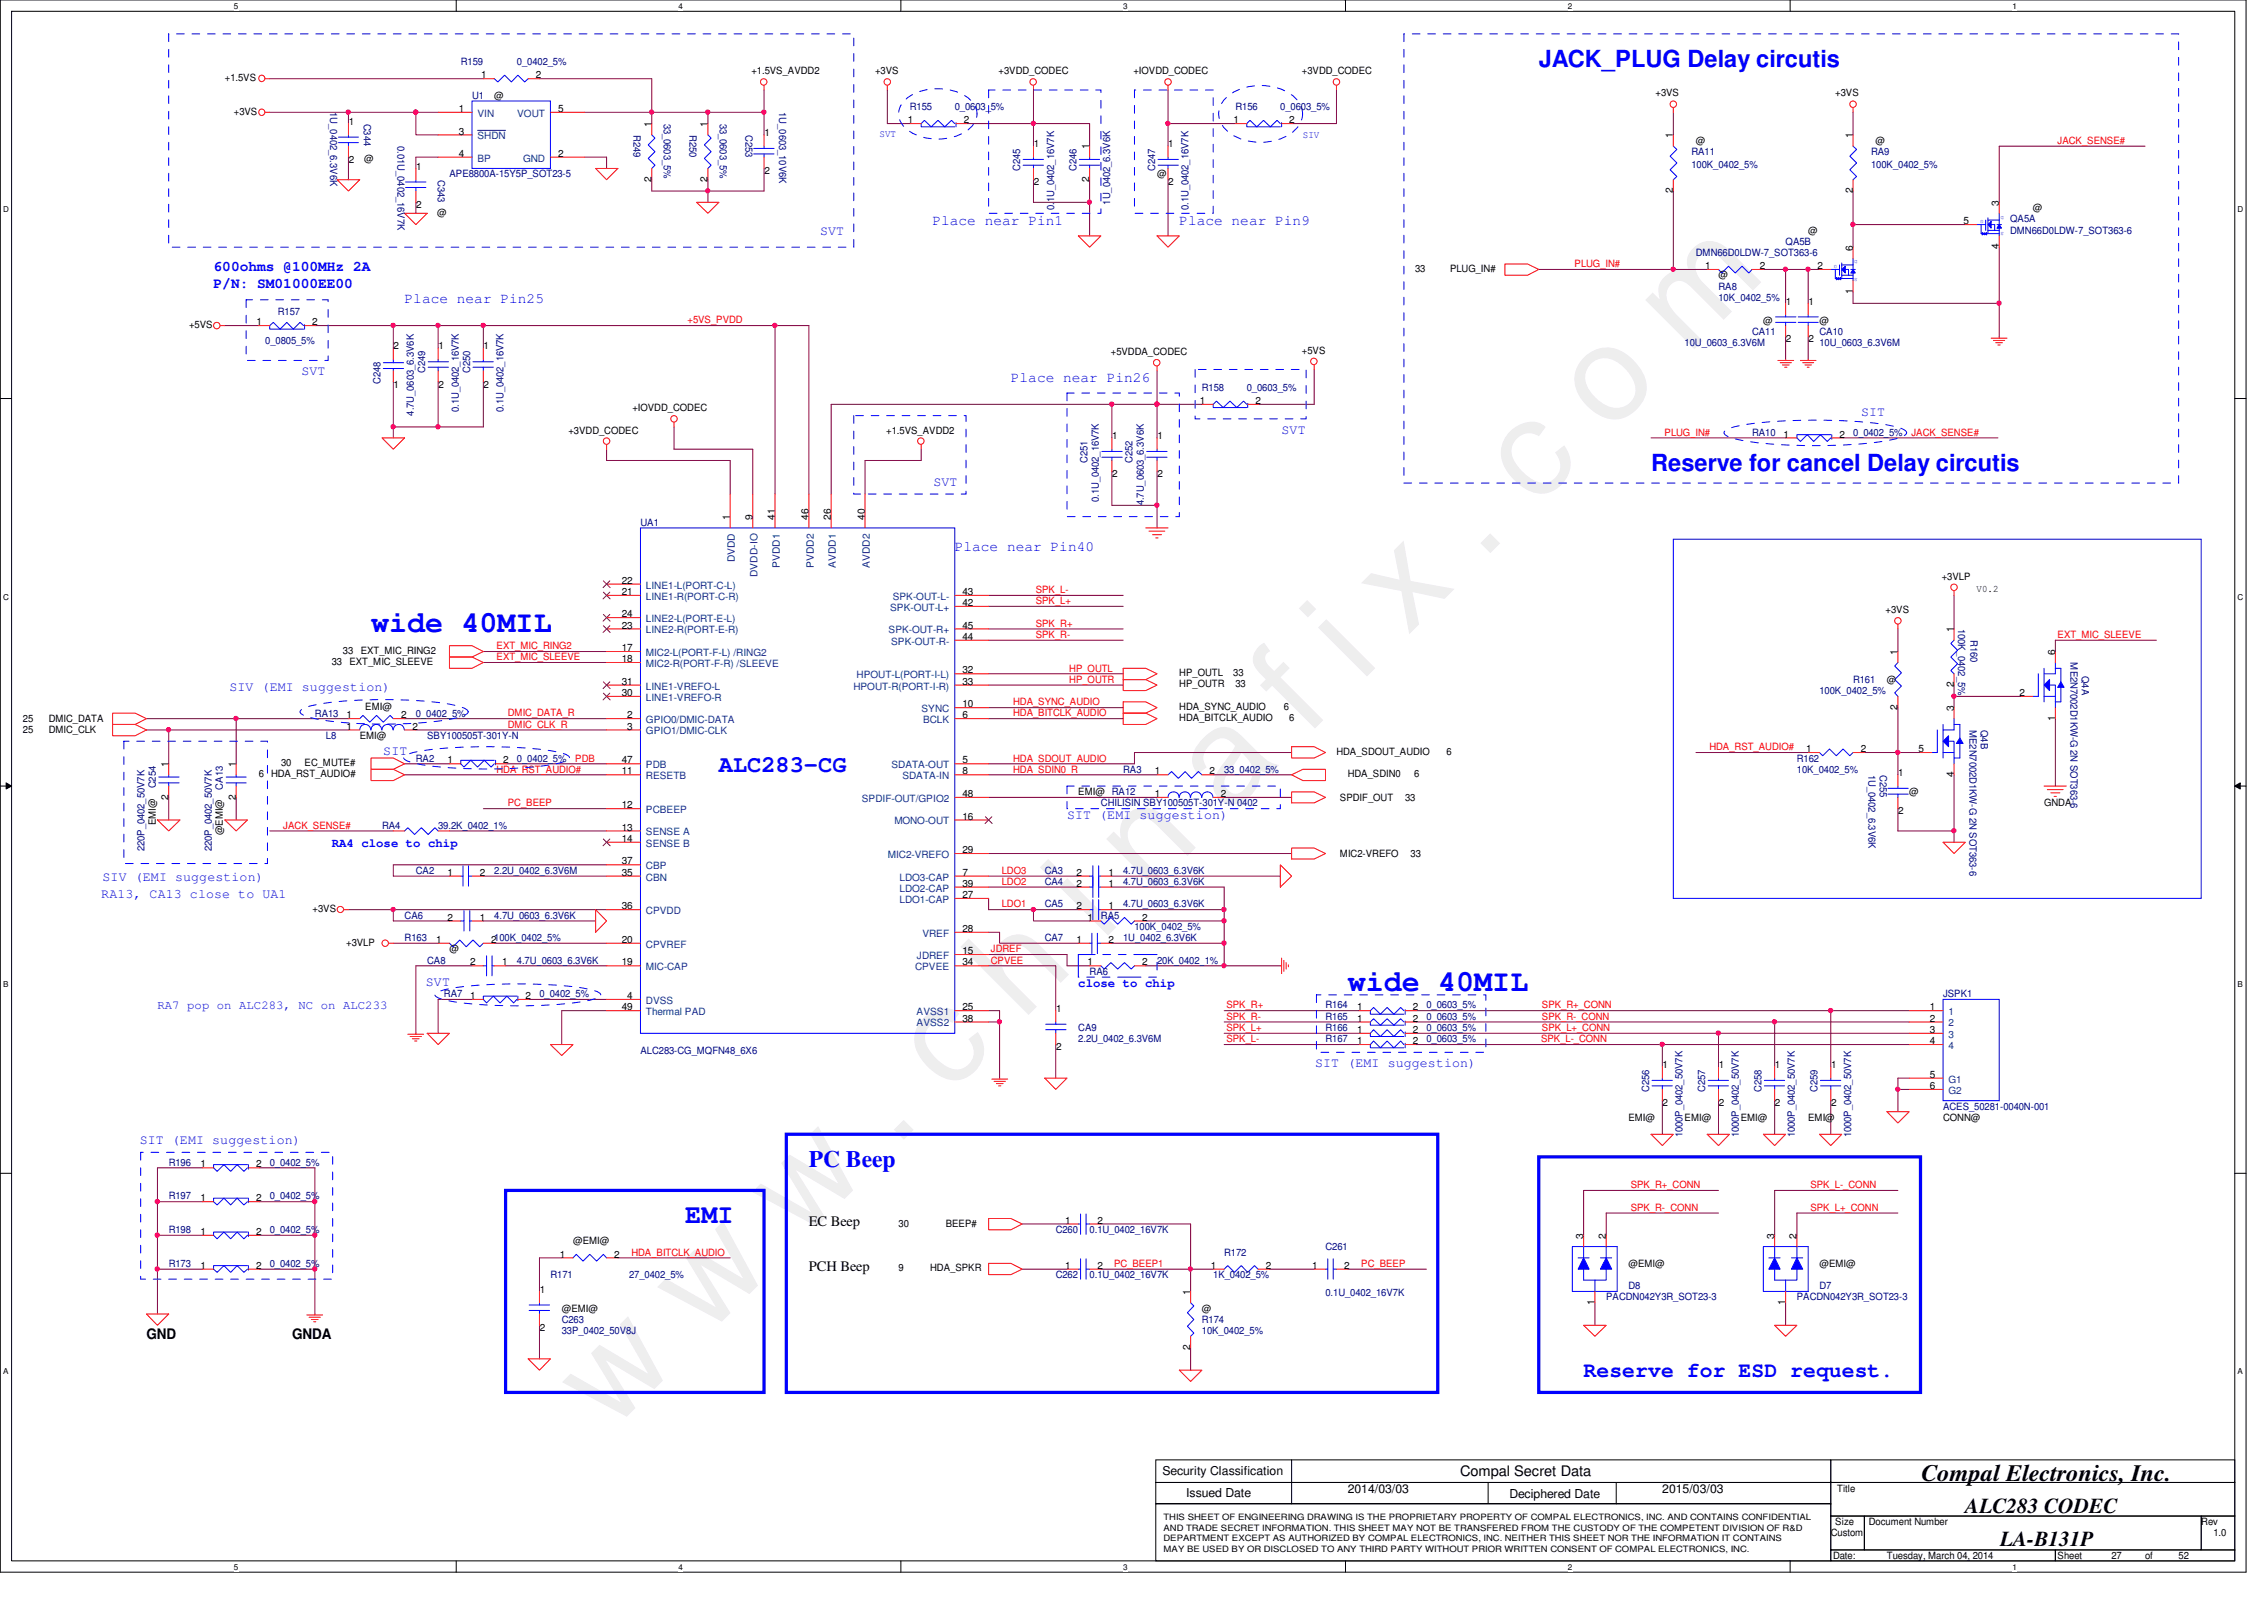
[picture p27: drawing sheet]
<svg xmlns="http://www.w3.org/2000/svg" width="297mm" height="210mm" viewBox="0 0 297 210" stroke-linecap="round" stroke-linejoin="round" font-family="sans-serif">
<defs><g id="words">
<text font-size="17.6" fill="#f0f" x="80.1" y="188" transform="rotate(-45 80.1 188)">w w w . c h i n a f i x . c o m</text>
<g font-size="3.9" fill="#00f">
<text x="48.7" y="82.8">wide 40MIL</text>
<text x="176.8" y="130">wide 40MIL</text>
</g>
<text font-size="3.5" fill="#00f" x="89.9" y="160.5">EMI</text>
<g font-size="3.1" fill="#00f">
<text x="201.9" y="8.8">JACK_PLUG Delay circutis</text>
<text x="216.6" y="61.8">Reserve for cancel Delay circutis</text>
<text x="94.3" y="101.3">ALC283-CG</text>
<text x="106.1" y="153.1">PC Beep</text>
</g>
<text font-size="3.1" x="252.1" y="194.3">Compal Electronics, Inc.</text>
<text font-size="2.8" fill="#00f" x="207.8" y="180.6">Reserve for ESD request.</text>
<g font-size="2.8">
<text x="257.8" y="198.5">ALC283 CODEC</text>
<text x="262.4" y="202.9">LA-B131P</text>
</g>
<g font-size="1.9" fill="#00f">
<text x="122.3" y="29.5">Place near Pin1</text>
<text x="154.7" y="29.5">Place near Pin9</text>
<text x="28" y="35.5">600ohms @100MHz 2A</text>
<text x="28" y="37.7">P/N: SM01000EE00</text>
<text x="53.1" y="39.8">Place near Pin25</text>
<text x="132.6" y="50.1">Place near Pin26</text>
<text x="125.3" y="72.2">Place near Pin40</text>
</g>
<g font-size="1.9">
<text x="106.1" y="160.9">EC Beep</text>
<text x="106.1" y="166.8">PCH Beep</text>
<text x="19.2" y="175.6">GND</text>
<text x="38.4" y="175.6">GNDA</text>
<text x="191.6" y="193.7">Compal Secret Data</text>
</g>
<g font-size="1.7" fill="#00f">
<text x="107.6" y="30.9">SVT</text>
<text x="39.5" y="49.1">SVT</text>
<text x="168.1" y="56.9">SVT</text>
<text x="244.2" y="54.6">SIT</text>
<text x="122.5" y="63.7">SVT</text>
<text x="30.1" y="90.7">SIV (EMI suggestion)</text>
<text x="50.3" y="99.1">SIT</text>
<text x="140" y="107.5">SIT (EMI suggestion)</text>
<text x="13.3" y="117.8">RA13, CA13 close to UA1</text>
<text x="13.5" y="115.6">SIV (EMI suggestion)</text>
<text x="55.9" y="129.4">SVT</text>
<text x="172.5" y="140">SIT (EMI suggestion)</text>
<text x="18.3" y="150.1">SIT (EMI suggestion)</text>
</g>
<g font-size="1.6" fill="#00f">
<text x="43.5" y="111.1">RA4 close to chip</text>
<text x="141.5" y="129.5">close to chip</text>
<text x="20.7" y="132.4">RA7 pop on ALC283, NC on ALC233</text>
</g>
<g font-size="1.6">
<text x="152.5" y="193.5">Security Classification</text>
<text x="155.6" y="196.3">Issued Date</text>
<text x="176.8" y="195.9">2014/03/03</text>
<text x="198" y="196.5">Deciphered Date</text>
<text x="218.1" y="195.9">2015/03/03</text>
</g>
<g font-size="1.3">
<text x="29.5" y="10.6">+1.5VS</text>
<text x="63.1" y="10.3">1</text>
<text x="70.3" y="10.3">2</text>
<text x="98.6" y="9.7">+1.5VS_AVDD2</text>
<text x="114.8" y="9.7">+3VS</text>
<text x="131" y="9.7">+3VDD_CODEC</text>
<text x="148.7" y="9.7">+IOVDD_CODEC</text>
<text x="170.8" y="9.7">+3VDD_CODEC</text>
<text x="30.7" y="15">+3VS</text>
<text x="45.8" y="16.4">1</text>
<text x="60.2" y="17.7">3</text>
<text x="60.2" y="14.7">1</text>
<text x="64.9" y="13">@</text>
<text x="73.2" y="14.7">5</text>
<text x="85.5" y="16.7" transform="rotate(-90 85.5 16.7)">1</text>
<text x="92.8" y="16.7" transform="rotate(-90 92.8 16.7)">1</text>
<text x="100.3" y="17.9">1</text>
<text x="119.1" y="16.2">1</text>
<text x="126.4" y="16.2">2</text>
<text x="161.8" y="16.2">1</text>
<text x="169.2" y="16.2">2</text>
<text x="217.2" y="12.5">+3VS</text>
<text x="240.8" y="12.5">+3VS</text>
<text x="45.8" y="21.4">2</text>
<text x="47.8" y="21.2">@</text>
<text x="54.6" y="22.3">1</text>
<text x="60.2" y="20.6">4</text>
<text x="73.2" y="20.6">2</text>
<text x="85.5" y="23.9" transform="rotate(-90 85.5 23.9)">2</text>
<text x="92.8" y="23.9" transform="rotate(-90 92.8 23.9)">2</text>
<text x="100.3" y="22.8">2</text>
<text x="135.6" y="19.3">1</text>
<text x="142.9" y="23.9" transform="rotate(-90 142.9 23.9)">2</text>
<text x="142.9" y="19.6" transform="rotate(-90 142.9 19.6)">1</text>
<text x="151.8" y="23.3">@</text>
<text x="153.3" y="19.3">1</text>
<text x="219.5" y="18.2" transform="rotate(-90 219.5 18.2)">1</text>
<text x="222.5" y="18.9">@</text>
<text x="243.1" y="18.2" transform="rotate(-90 243.1 18.2)">1</text>
<text x="246.1" y="18.9">@</text>
<text x="54.6" y="27.3">2</text>
<text x="57.4" y="28.3">@</text>
<text x="135.6" y="24.3">2</text>
<text x="153.3" y="24.3">2</text>
<text x="219.5" y="25.4" transform="rotate(-90 219.5 25.4)">2</text>
<text x="243.1" y="25.4" transform="rotate(-90 243.1 25.4)">2</text>
<text x="257.6" y="29.4">5</text>
<text x="262.3" y="27" transform="rotate(-90 262.3 27)">3</text>
<text x="266.7" y="27.7">@</text>
<text x="185.7" y="35.7">33</text>
<text x="190.2" y="35.7">PLUG_IN#</text>
<text x="223.7" y="35.3">1</text>
<text x="230.9" y="35.3">2</text>
<text x="237.2" y="30.6">@</text>
<text x="238.5" y="35.3">2</text>
<text x="243.1" y="32.9" transform="rotate(-90 243.1 32.9)">6</text>
<text x="262.3" y="32.7" transform="rotate(-90 262.3 32.7)">4</text>
<text x="225.5" y="36.5">@</text>
<text x="234.3" y="40">1</text>
<text x="237.3" y="40">1</text>
<text x="243.1" y="38.6" transform="rotate(-90 243.1 38.6)">1</text>
<text x="24.8" y="43.1">+5VS</text>
<text x="33.7" y="42.7">1</text>
<text x="41" y="42.7">2</text>
<text x="51.6" y="45.8">2</text>
<text x="57.5" y="45.8">1</text>
<text x="63.5" y="45.8">1</text>
<text x="145.8" y="46.6">+5VDDA_CODEC</text>
<text x="170.8" y="46.4">+5VS</text>
<text x="231.3" y="42.5">@</text>
<text x="234.3" y="44.9">2</text>
<text x="237.3" y="44.9">2</text>
<text x="238.7" y="42.5">@</text>
<text x="51.6" y="50.8">1</text>
<text x="57.5" y="50.8">2</text>
<text x="63.5" y="50.8">2</text>
<text x="83" y="53.9">+IOVDD_CODEC</text>
<text x="157.4" y="53">1</text>
<text x="164.7" y="53">2</text>
<text x="74.6" y="56.9">+3VDD_CODEC</text>
<text x="116.3" y="56.9">+1.5VS_AVDD2</text>
<text x="145.9" y="57.6">1</text>
<text x="151.8" y="57.6">1</text>
<text x="234" y="57.4">1</text>
<text x="241.3" y="57.4">2</text>
<text x="145.9" y="62.6">2</text>
<text x="151.8" y="62.6">2</text>
<text x="95.8" y="68.2" transform="rotate(-90 95.8 68.2)">1</text>
<text x="98.7" y="68.2" transform="rotate(-90 98.7 68.2)">9</text>
<text x="101.6" y="68.2" transform="rotate(-90 101.6 68.2)">41</text>
<text x="106.1" y="68.2" transform="rotate(-90 106.1 68.2)">46</text>
<text x="109" y="68.2" transform="rotate(-90 109 68.2)">26</text>
<text x="113.5" y="68.2" transform="rotate(-90 113.5 68.2)">40</text>
<text x="81.6" y="76.6">22</text>
<text x="254.8" y="76">+3VLP</text>
<text x="259.3" y="77.7">V0.2</text>
<text x="81.6" y="81">24</text>
<text x="81.6" y="82.5">23</text>
<text x="81.6" y="78.1">21</text>
<text x="126.3" y="83.9">44</text>
<text x="126.3" y="79.5">42</text>
<text x="126.3" y="82.5">45</text>
<text x="126.3" y="78.1">43</text>
<text x="247.4" y="80.4">+3VS</text>
<text x="256.3" y="83" transform="rotate(-90 256.3 83)">1</text>
<text x="43.5" y="87.2">33</text>
<text x="45" y="85.8">33</text>
<text x="45.8" y="87.2">EXT_MIC_SLEEVE</text>
<text x="47.3" y="85.8">EXT_MIC_RING2</text>
<text x="81.6" y="89.8">31</text>
<text x="81.6" y="86.9">18</text>
<text x="81.6" y="85.4">17</text>
<text x="126.3" y="89.8">33</text>
<text x="126.3" y="88.3">32</text>
<text x="154.7" y="88.7">HP_OUTL</text>
<text x="161.8" y="88.7">33</text>
<text x="247.6" y="89.6">@</text>
<text x="249" y="85.9" transform="rotate(-90 249 85.9)">1</text>
<text x="269.6" y="85.9" transform="rotate(-90 269.6 85.9)">6</text>
<text x="3" y="94.7">25</text>
<text x="6.4" y="94.7">DMIC_DATA</text>
<text x="45.5" y="95.7">1</text>
<text x="45.5" y="94.2">1</text>
<text x="47.9" y="93.1">EMI@</text>
<text x="52.6" y="94.2">2</text>
<text x="54.1" y="95.7">2</text>
<text x="81.6" y="91.3">30</text>
<text x="82.3" y="94.2">2</text>
<text x="82.3" y="95.7">3</text>
<text x="126.3" y="94.2">6</text>
<text x="126.3" y="92.8">10</text>
<text x="154.7" y="94.6">HDA_BITCLK_AUDIO</text>
<text x="154.7" y="93.1">HDA_SYNC_AUDIO</text>
<text x="154.7" y="90.2">HP_OUTR</text>
<text x="162.1" y="90.2">33</text>
<text x="168.4" y="93.1">6</text>
<text x="169.2" y="94.6">6</text>
<text x="249" y="93.1" transform="rotate(-90 249 93.1)">2</text>
<text x="256.3" y="93.3" transform="rotate(-90 256.3 93.3)">3</text>
<text x="256.3" y="90.2" transform="rotate(-90 256.3 90.2)">2</text>
<text x="265" y="91.3">2</text>
<text x="269.6" y="94.6" transform="rotate(-90 269.6 94.6)">1</text>
<text x="3" y="96.2">25</text>
<text x="6.4" y="96.2">DMIC_CLK</text>
<text x="22.1" y="100.6" transform="rotate(-90 22.1 100.6)">1</text>
<text x="30.9" y="100.6" transform="rotate(-90 30.9 100.6)">1</text>
<text x="33.9" y="102">6</text>
<text x="35.6" y="102">HDA_RST_AUDIO#</text>
<text x="36.9" y="100.5">30</text>
<text x="40" y="100.5">EC_MUTE#</text>
<text x="47.2" y="96.9">EMI@</text>
<text x="58.7" y="100.2">1</text>
<text x="66" y="100.2">2</text>
<text x="81.6" y="100.2">47</text>
<text x="81.6" y="101.6">11</text>
<text x="126.3" y="101.6">8</text>
<text x="126.3" y="100.2">5</text>
<text x="151.5" y="101.6">1</text>
<text x="158.7" y="101.6">2</text>
<text x="175.3" y="99">HDA_SDOUT_AUDIO</text>
<text x="176.8" y="102">HDA_SDIN0</text>
<text x="185.5" y="102">6</text>
<text x="189.8" y="99">6</text>
<text x="237" y="98.7">1</text>
<text x="244.1" y="98.7">2</text>
<text x="249" y="101.8">1</text>
<text x="251.7" y="98.7">5</text>
<text x="256.3" y="102" transform="rotate(-90 256.3 102)">4</text>
<text x="22.1" y="104.9" transform="rotate(-90 22.1 104.9)">2</text>
<text x="30.9" y="104.9" transform="rotate(-90 30.9 104.9)">2</text>
<text x="81.6" y="106">12</text>
<text x="126.3" y="107.5">16</text>
<text x="126.3" y="104.6">48</text>
<text x="141.5" y="104.3">EMI@ RA12</text>
<text x="151.5" y="104.6">1</text>
<text x="160.2" y="104.6">2</text>
<text x="175.8" y="105.1">SPDIF_OUT</text>
<text x="184.4" y="105.1">33</text>
<text x="249" y="106.8">2</text>
<text x="250.5" y="104.3">@</text>
<text x="268.2" y="105.8">GNDA</text>
<text x="20.4" y="108.3" transform="rotate(-90 20.4 108.3)">EMI@</text>
<text x="29.2" y="109.6" transform="rotate(-90 29.2 109.6)">@EMI@</text>
<text x="81.6" y="113.4">37</text>
<text x="81.6" y="110.4">14</text>
<text x="81.6" y="109">13</text>
<text x="126.3" y="111.9">29</text>
<text x="175.8" y="112.4">MIC2-VREFO</text>
<text x="185.1" y="112.4">33</text>
<text x="41" y="119.6">+3VS</text>
<text x="58.7" y="114.9">1</text>
<text x="62.9" y="114.9">2</text>
<text x="81.6" y="119.3">36</text>
<text x="81.6" y="114.9">35</text>
<text x="126.3" y="117.8">27</text>
<text x="126.3" y="116.3">39</text>
<text x="126.3" y="114.9">7</text>
<text x="141.2" y="119.3">2</text>
<text x="141.2" y="116.3">2</text>
<text x="141.2" y="114.9">2</text>
<text x="145.5" y="119.3">1</text>
<text x="145.5" y="116.3">1</text>
<text x="145.5" y="114.9">1</text>
<text x="45.4" y="124.1">+3VLP</text>
<text x="57.2" y="123.7">1</text>
<text x="58.7" y="120.8">2</text>
<text x="59" y="124.9">@</text>
<text x="62.9" y="120.8">1</text>
<text x="64.4" y="123.7">2100K_0402_5%</text>
<text x="81.6" y="123.7">20</text>
<text x="126.3" y="122.3">28</text>
<text x="126.3" y="125.2">15</text>
<text x="141.2" y="123.7">1</text>
<text x="142.7" y="120.8">1</text>
<text x="145.5" y="123.7">2</text>
<text x="149.9" y="120.8">2</text>
<text x="61.7" y="131.1">1</text>
<text x="61.7" y="126.7">2</text>
<text x="65.9" y="126.7">1</text>
<text x="69" y="131.1">2</text>
<text x="81.6" y="126.7">19</text>
<text x="82.3" y="131.1">4</text>
<text x="126.3" y="126.7">34</text>
<text x="142.7" y="126.7">1</text>
<text x="149.9" y="126.7">2</text>
<text x="81.6" y="132.5">49</text>
<text x="126.3" y="132.5">25</text>
<text x="126.3" y="134">38</text>
<text x="138.6" y="132.8">1</text>
<text x="138.6" y="137.8">2</text>
<text x="178.1" y="132.5">1</text>
<text x="178.1" y="137">1</text>
<text x="178.1" y="134">1</text>
<text x="178.1" y="135.5">1</text>
<text x="185.4" y="132.5">2</text>
<text x="185.4" y="137">2</text>
<text x="185.4" y="134">2</text>
<text x="185.4" y="135.5">2</text>
<text x="253.2" y="132.5">1</text>
<text x="253.2" y="134">2</text>
<text x="253.2" y="135.5">3</text>
<text x="253.2" y="137">4</text>
<text x="218.1" y="140.1">1</text>
<text x="225.5" y="140.1">1</text>
<text x="232.9" y="140.1">1</text>
<text x="240.2" y="140.1">1</text>
<text x="253.2" y="141.4">5</text>
<text x="253.2" y="142.9">6</text>
<text x="213.7" y="147">EMI@</text>
<text x="218.1" y="145.1">2</text>
<text x="221" y="147">EMI@</text>
<text x="225.5" y="145.1">2</text>
<text x="228.4" y="147">EMI@</text>
<text x="232.9" y="145.1">2</text>
<text x="237.2" y="147">EMI@</text>
<text x="240.2" y="145.1">2</text>
<text x="254.9" y="147">CONN@</text>
<text x="26.3" y="153.2">1</text>
<text x="33.6" y="153.2">2</text>
<text x="26.3" y="157.6">1</text>
<text x="33.6" y="157.6">2</text>
<text x="117.9" y="160.9">30</text>
<text x="124.1" y="160.9">BEEP#</text>
<text x="139.7" y="160.5">1</text>
<text x="144" y="160.5">2</text>
<text x="26.3" y="162">1</text>
<text x="26.3" y="166.5">1</text>
<text x="33.6" y="162">2</text>
<text x="33.6" y="166.5">2</text>
<text x="73.4" y="165">1</text>
<text x="75.2" y="163.2">@EMI@</text>
<text x="80.6" y="165">2</text>
<text x="117.9" y="166.8">9</text>
<text x="122" y="166.8">HDA_SPKR</text>
<text x="139.7" y="166.5">1</text>
<text x="144" y="166.5">2</text>
<text x="158.9" y="166.5">1</text>
<text x="166.1" y="166.5">2</text>
<text x="172.2" y="166.5">1</text>
<text x="176.4" y="166.5">2</text>
<text x="207.7" y="162.5" transform="rotate(-90 207.7 162.5)">3</text>
<text x="210.7" y="162.5" transform="rotate(-90 210.7 162.5)">2</text>
<text x="213.7" y="166.2">@EMI@</text>
<text x="232.8" y="162.5" transform="rotate(-90 232.8 162.5)">3</text>
<text x="235.7" y="162.5" transform="rotate(-90 235.7 162.5)">2</text>
<text x="238.7" y="166.2">@EMI@</text>
<text x="70.8" y="169.6">1</text>
<text x="73.7" y="172.1">@EMI@</text>
<text x="156.2" y="169.9" transform="rotate(-90 156.2 169.9)">1</text>
<text x="157.7" y="172.1">@</text>
<text x="209.2" y="171.2" transform="rotate(-90 209.2 171.2)">1</text>
<text x="234.2" y="171.2" transform="rotate(-90 234.2 171.2)">1</text>
<text x="70.8" y="174.6">2</text>
<text x="156.2" y="177.1" transform="rotate(-90 156.2 177.1)">2</text>
<text x="241" y="195.8">Title</text>
<text x="240.2" y="201.5">Custom</text>
<text x="240.8" y="200.1">Size</text>
<text x="245.2" y="200.1">Document Number</text>
<text x="288.8" y="200.1">Rev</text>
<text x="290.4" y="201.5">1.0</text>
<text x="240.5" y="204.5">Date:</text>
<text x="247.6" y="204.5">Tuesday, March 04, 2014</text>
<text x="270" y="204.5">Sheet</text>
<text x="277" y="204.5">27</text>
<text x="281.4" y="204.5">of</text>
<text x="285.8" y="204.5">52</text>
</g>
<g font-size="1.3" fill="#000080">
<text x="60.4" y="8.6">R159</text>
<text x="67.8" y="8.6">0_0402_5%</text>
<text x="43.3" y="14.7" transform="rotate(90 43.3 14.7)">1U_0402_6.3V6K</text>
<text x="47.7" y="16.2" transform="rotate(90 47.7 16.2)">C344</text>
<text x="61.9" y="13">U1</text>
<text x="83.1" y="17.7" transform="rotate(90 83.1 17.7)">R249</text>
<text x="87.1" y="16.2" transform="rotate(90 87.1 16.2)">33_0603_5%</text>
<text x="90.5" y="17.7" transform="rotate(90 90.5 17.7)">R250</text>
<text x="94.4" y="16.2" transform="rotate(90 94.4 16.2)">33_0603_5%</text>
<text x="97.8" y="17.7" transform="rotate(90 97.8 17.7)">C253</text>
<text x="102.2" y="14.7" transform="rotate(90 102.2 14.7)">1U_0603_10V6K</text>
<text x="119.4" y="14.4">R155</text>
<text x="125.3" y="14.4">0_0603_5%</text>
<text x="162.1" y="14.4">R156</text>
<text x="168" y="14.4">0_0603_5%</text>
<text x="52.2" y="19.2" transform="rotate(90 52.2 19.2)">0.01U_0402_16V7K</text>
<text x="57.4" y="23.6" transform="rotate(90 57.4 23.6)">C343</text>
<text x="59" y="23.3">APE8800A-15Y5P_SOT23-5</text>
<text x="133.9" y="22.4" transform="rotate(-90 133.9 22.4)">C245</text>
<text x="141.2" y="22.4" transform="rotate(-90 141.2 22.4)">C246</text>
<text x="151.6" y="22.4" transform="rotate(-90 151.6 22.4)">C247</text>
<text x="221.9" y="20.4">RA11</text>
<text x="221.9" y="22.1">100K_0402_5%</text>
<text x="245.5" y="20.4">RA9</text>
<text x="245.5" y="22.1">100K_0402_5%</text>
<text x="138.3" y="27.6" transform="rotate(-90 138.3 27.6)">0.1U_0402_16V7K</text>
<text x="145.7" y="26.8" transform="rotate(-90 145.7 26.8)">1U_0402_6.3V6K</text>
<text x="156" y="27.6" transform="rotate(-90 156 27.6)">0.1U_0402_16V7K</text>
<text x="263.7" y="29.2">QA5A</text>
<text x="222.5" y="33.6">DMN66D0LDW-7_SOT363-6</text>
<text x="234.3" y="32.1">QA5B</text>
<text x="263.7" y="30.6">DMN66D0LDW-7_SOT363-6</text>
<text x="36.4" y="41.3">R157</text>
<text x="225.5" y="38">RA8</text>
<text x="225.5" y="39.5">10K_0402_5%</text>
<text x="34.8" y="45.1">0_0805_5%</text>
<text x="221" y="45.4">10U_0603_6.3V6M</text>
<text x="229.9" y="43.9">CA11</text>
<text x="238.7" y="43.9">CA10</text>
<text x="238.7" y="45.4">10U_0603_6.3V6M</text>
<text x="49.9" y="50.4" transform="rotate(-90 49.9 50.4)">C248</text>
<text x="55.8" y="48.9" transform="rotate(-90 55.8 48.9)">C249</text>
<text x="61.7" y="48.9" transform="rotate(-90 61.7 48.9)">C250</text>
<text x="157.7" y="51.3">R158</text>
<text x="163.6" y="51.3">0_0603_5%</text>
<text x="54.3" y="54.5" transform="rotate(-90 54.3 54.5)">4.7U_0603_6.3V6K</text>
<text x="60.2" y="54.1" transform="rotate(-90 60.2 54.1)">0.1U_0402_16V7K</text>
<text x="66.1" y="54.1" transform="rotate(-90 66.1 54.1)">0.1U_0402_16V7K</text>
<text x="229.9" y="57.2">RA10</text>
<text x="243.1" y="57.2">0_0402_5%</text>
<text x="142.7" y="60.7" transform="rotate(-90 142.7 60.7)">C251</text>
<text x="144.2" y="65.9" transform="rotate(-90 144.2 65.9)">0.1U_0402_16V7K</text>
<text x="148.6" y="60.7" transform="rotate(-90 148.6 60.7)">C252</text>
<text x="84" y="69">UA1</text>
<text x="150.1" y="66.3" transform="rotate(-90 150.1 66.3)">4.7U_0603_6.3V6K</text>
<text x="256.9" y="82.5" transform="rotate(90 256.9 82.5)">100K_0402_5%</text>
<text x="258.5" y="84" transform="rotate(90 258.5 84)">R160</text>
<text x="243.1" y="89.6">R161</text>
<text x="271.7" y="86.9" transform="rotate(90 271.7 86.9)">ME2N7002D1KW-G 2N SOT363-6</text>
<text x="273.1" y="88.7" transform="rotate(90 273.1 88.7)">Q4A</text>
<text x="41.3" y="94">RA13</text>
<text x="54.6" y="94">0_0402_5%</text>
<text x="238.7" y="91.1">100K_0402_5%</text>
<text x="258.4" y="95.8" transform="rotate(90 258.4 95.8)">ME2N7002D1KW-G 2N SOT363-6</text>
<text x="259.9" y="95.8" transform="rotate(90 259.9 95.8)">Q4B</text>
<text x="42.8" y="96.9">L8</text>
<text x="54.6" y="99.9">RA2</text>
<text x="56" y="96.9">SBY100505T-301Y-N</text>
<text x="67.8" y="99.9">0_0402_5%</text>
<text x="147.4" y="101.4">RA3</text>
<text x="160.6" y="101.4">33_0402_5%</text>
<text x="235.8" y="99.9">R162</text>
<text x="235.8" y="101.4">10K_0402_5%</text>
<text x="245.1" y="101.6" transform="rotate(90 245.1 101.6)">1U_0402_6.3V6K</text>
<text x="246.6" y="101.6" transform="rotate(90 246.6 101.6)">C255</text>
<text x="20.4" y="103.4" transform="rotate(-90 20.4 103.4)">C254</text>
<text x="29.2" y="103.6" transform="rotate(-90 29.2 103.6)">CA13</text>
<text x="144.4" y="105.8">CHILISIN SBY100505T-301Y-N 0402</text>
<text x="19" y="111.7" transform="rotate(-90 19 111.7)">220P_0402_50V7K</text>
<text x="27.8" y="111.7" transform="rotate(-90 27.8 111.7)">220P_0402_50V7K</text>
<text x="50.1" y="108.8">RA4</text>
<text x="57.5" y="108.8">39.2K_0402_1%</text>
<text x="54.6" y="114.6">CA2</text>
<text x="64.9" y="114.6">2.2U_0402_6.3V6M</text>
<text x="137.1" y="119">CA5</text>
<text x="137.1" y="116.1">CA4</text>
<text x="137.1" y="114.6">CA3</text>
<text x="147.4" y="119">4.7U_0603_6.3V6K</text>
<text x="147.4" y="116.1">4.7U_0603_6.3V6K</text>
<text x="147.4" y="114.6">4.7U_0603_6.3V6K</text>
<text x="53.1" y="120.5">CA6</text>
<text x="53.1" y="123.5">R163</text>
<text x="64.9" y="120.5">4.7U_0603_6.3V6K</text>
<text x="137.1" y="123.5">CA7</text>
<text x="144.4" y="120.5">RA5</text>
<text x="147.4" y="123.5">1U_0402_6.3V6K</text>
<text x="148.8" y="122">100K_0402_5%</text>
<text x="56" y="126.4">CA8</text>
<text x="58.2" y="130.9">RA7</text>
<text x="67.8" y="126.4">4.7U_0603_6.3V6K</text>
<text x="70.8" y="130.9">0_0402_5%</text>
<text x="143" y="127.9">RA6</text>
<text x="151.8" y="126.4">20K_0402_1%</text>
<text x="254.9" y="130.9">JSPK1</text>
<text x="141.5" y="135.3">CA9</text>
<text x="141.5" y="136.7">2.2U_0402_6.3V6M</text>
<text x="173.9" y="132.3">R164</text>
<text x="173.9" y="136.7">R167</text>
<text x="173.9" y="133.8">R165</text>
<text x="173.9" y="135.3">R166</text>
<text x="187.2" y="132.3">0_0603_5%</text>
<text x="187.2" y="136.7">0_0603_5%</text>
<text x="187.2" y="133.8">0_0603_5%</text>
<text x="187.2" y="135.3">0_0603_5%</text>
<text x="84" y="138.2">ALC283-CG_MQFN48_6X6</text>
<text x="216.4" y="143.2" transform="rotate(-90 216.4 143.2)">C256</text>
<text x="223.7" y="143.2" transform="rotate(-90 223.7 143.2)">C257</text>
<text x="231.1" y="143.2" transform="rotate(-90 231.1 143.2)">C258</text>
<text x="238.5" y="143.2" transform="rotate(-90 238.5 143.2)">C259</text>
<text x="220.8" y="149.2" transform="rotate(-90 220.8 149.2)">1000P_0402_50V7K</text>
<text x="228.1" y="149.2" transform="rotate(-90 228.1 149.2)">1000P_0402_50V7K</text>
<text x="235.5" y="149.2" transform="rotate(-90 235.5 149.2)">1000P_0402_50V7K</text>
<text x="242.9" y="149.2" transform="rotate(-90 242.9 149.2)">1000P_0402_50V7K</text>
<text x="254.9" y="145.6">ACES_50281-0040N-001</text>
<text x="22.1" y="153">R196</text>
<text x="35.4" y="153">0_0402_5%</text>
<text x="22.1" y="157.4">R197</text>
<text x="22.1" y="161.8">R198</text>
<text x="35.4" y="157.4">0_0402_5%</text>
<text x="35.4" y="161.8">0_0402_5%</text>
<text x="138.5" y="161.8">C260</text>
<text x="143" y="161.8">0.1U_0402_16V7K</text>
<text x="22.1" y="166.2">R173</text>
<text x="35.4" y="166.2">0_0402_5%</text>
<text x="72.2" y="167.7">R171</text>
<text x="82.5" y="167.7">27_0402_5%</text>
<text x="138.5" y="167.7">C262</text>
<text x="143" y="167.7">0.1U_0402_16V7K</text>
<text x="159.2" y="167.7">1K_0402_5%</text>
<text x="160.6" y="164.7">R172</text>
<text x="173.9" y="164">C261</text>
<text x="73.7" y="173.6">C263</text>
<text x="157.7" y="173.6">R174</text>
<text x="173.9" y="170">0.1U_0402_16V7K</text>
<text x="210.7" y="170.6">PACDN042Y3R_SOT23-3</text>
<text x="213.7" y="169.1">D8</text>
<text x="235.8" y="170.6">PACDN042Y3R_SOT23-3</text>
<text x="238.7" y="169.1">D7</text>
<text x="73.7" y="175">33P_0402_50V8J</text>
<text x="157.7" y="175">10K_0402_5%</text>
</g>
<g font-size="1.3" fill="#004080">
<text x="62.7" y="15.3">VIN</text>
<text x="67.9" y="15.3">VOUT</text>
<text x="62.7" y="18.3">SHDN</text>
<text x="62.7" y="21.2">BP</text>
<text x="68.6" y="21.2">GND</text>
<text x="84.7" y="77.2">LINE1-L(PORT-C-L)</text>
<text x="96.4" y="73.8" transform="rotate(-90 96.4 73.8)">DVDD</text>
<text x="99.4" y="75.7" transform="rotate(-90 99.4 75.7)">DVDD-IO</text>
<text x="102.3" y="74.5" transform="rotate(-90 102.3 74.5)">PVDD1</text>
<text x="106.8" y="74.5" transform="rotate(-90 106.8 74.5)">PVDD2</text>
<text x="109.7" y="74.5" transform="rotate(-90 109.7 74.5)">AVDD1</text>
<text x="114.1" y="74.5" transform="rotate(-90 114.1 74.5)">AVDD2</text>
<text x="84.7" y="81.6">LINE2-L(PORT-E-L)</text>
<text x="84.7" y="83.1">LINE2-R(PORT-E-R)</text>
<text x="84.7" y="78.7">LINE1-R(PORT-C-R)</text>
<text x="116.6" y="83.1">SPK-OUT-R+</text>
<text x="116.8" y="80.1">SPK-OUT-L+</text>
<text x="117.1" y="78.7">SPK-OUT-L-</text>
<text x="84.7" y="87.5">MIC2-R(PORT-F-R) /SLEEVE</text>
<text x="84.7" y="86.1">MIC2-L(PORT-F-L) /RING2</text>
<text x="112.4" y="89">HPOUT-L(PORT-I-L)</text>
<text x="116.9" y="84.6">SPK-OUT-R-</text>
<text x="84.7" y="91.9">LINE1-VREFO-R</text>
<text x="84.7" y="90.5">LINE1-VREFO-L</text>
<text x="84.7" y="94.9">GPIO0/DMIC-DATA</text>
<text x="112" y="90.5">HPOUT-R(PORT-I-R)</text>
<text x="120.9" y="93.4">SYNC</text>
<text x="121.1" y="94.9">BCLK</text>
<text x="84.7" y="100.8">PDB</text>
<text x="84.7" y="96.4">GPIO1/DMIC-CLK</text>
<text x="117" y="100.8">SDATA-OUT</text>
<text x="84.7" y="106.7">PCBEEP</text>
<text x="84.7" y="102.2">RESETB</text>
<text x="113.1" y="105.2">SPDIF-OUT/GPIO2</text>
<text x="118.4" y="102.2">SDATA-IN</text>
<text x="84.7" y="111.1">SENSE B</text>
<text x="84.7" y="109.6">SENSE A</text>
<text x="116.5" y="112.6">MIC2-VREFO</text>
<text x="117.3" y="108.2">MONO-OUT</text>
<text x="84.7" y="114">CBP</text>
<text x="84.7" y="119.9">CPVDD</text>
<text x="84.7" y="115.5">CBN</text>
<text x="118" y="118.4">LDO1-CAP</text>
<text x="118" y="117">LDO2-CAP</text>
<text x="118" y="115.5">LDO3-CAP</text>
<text x="84.7" y="124.3">CPVREF</text>
<text x="120.3" y="125.8">JDREF</text>
<text x="121" y="122.9">VREF</text>
<text x="84.7" y="127.3">MIC-CAP</text>
<text x="84.7" y="131.7">DVSS</text>
<text x="120.1" y="127.3">CPVEE</text>
<text x="84.7" y="133.2">Thermal PAD</text>
<text x="120.3" y="133.2">AVSS1</text>
<text x="120.3" y="134.7">AVSS2</text>
<text x="255.6" y="133.2">1</text>
<text x="255.6" y="134.7">2</text>
<text x="255.6" y="136.1">3</text>
<text x="255.6" y="137.6">4</text>
<text x="255.6" y="142">G1</text>
<text x="255.6" y="143.5">G2</text>
</g>
<g font-size="1.3" fill="#00f">
<text x="115.4" y="18">SVT</text>
<text x="170.9" y="18.2">SIV</text>
</g>
<g font-size="1.3" fill="#f00">
<text x="270" y="18.9">JACK_SENSE#</text>
<text x="206.6" y="35.1">PLUG_IN#</text>
<text x="90.2" y="42.4">+5VS_PVDD</text>
<text x="218.4" y="57.2">PLUG_IN#</text>
<text x="250.8" y="57.2">JACK_SENSE#</text>
<text x="135.9" y="77.8">SPK_L-</text>
<text x="135.9" y="83.7">SPK_R-</text>
<text x="135.9" y="82.2">SPK_R+</text>
<text x="135.9" y="79.2">SPK_L+</text>
<text x="270" y="83.7">EXT_MIC_SLEEVE</text>
<text x="65.1" y="86.6">EXT_MIC_SLEEVE</text>
<text x="65.1" y="85.2">EXT_MIC_RING2</text>
<text x="140.3" y="88.1">HP_OUTL</text>
<text x="140.3" y="89.6">HP_OUTR</text>
<text x="66.6" y="95.5">DMIC_CLK_R</text>
<text x="66.6" y="94">DMIC_DATA_R</text>
<text x="132.9" y="94">HDA_BITCLK_AUDIO</text>
<text x="132.9" y="92.5">HDA_SYNC_AUDIO</text>
<text x="65.1" y="101.3">HDA_RST_AUDIO#</text>
<text x="75.5" y="99.9">PDB</text>
<text x="132.9" y="99.9">HDA_SDOUT_AUDIO</text>
<text x="132.9" y="101.3">HDA_SDIN0_R</text>
<text x="224.3" y="98.4">HDA_RST_AUDIO#</text>
<text x="66.6" y="105.8">PC_BEEP</text>
<text x="37.2" y="108.7">JACK_SENSE#</text>
<text x="131.4" y="116.1">LDO2</text>
<text x="131.4" y="114.6">LDO3</text>
<text x="131.4" y="119">LDO1</text>
<text x="130" y="124.9">JDREF</text>
<text x="130" y="126.4">CPVEE</text>
<text x="160.9" y="136.7">SPK_L-</text>
<text x="160.9" y="132.3">SPK_R+</text>
<text x="160.9" y="133.8">SPK_R-</text>
<text x="160.9" y="135.3">SPK_L+</text>
<text x="202.2" y="136.7">SPK_L-_CONN</text>
<text x="202.3" y="132.3">SPK_R+_CONN</text>
<text x="202.3" y="133.8">SPK_R-_CONN</text>
<text x="202.3" y="135.3">SPK_L+_CONN</text>
<text x="213.9" y="155.9">SPK_R+_CONN</text>
<text x="237.5" y="155.9">SPK_L-_CONN</text>
<text x="213.9" y="158.8">SPK_R-_CONN</text>
<text x="237.5" y="158.8">SPK_L+_CONN</text>
<text x="82.8" y="164.7">HDA_BITCLK_AUDIO</text>
<text x="146.2" y="166.2">PC_BEEP1</text>
<text x="178.6" y="166.2">PC_BEEP</text>
</g>
<g font-size="1.1">
<text x="30.7" y="1.1">5</text>
<text x="89" y="1.1">4</text>
<text x="147.4" y="1.1">3</text>
<text x="205.7" y="1.1">2</text>
<text x="264" y="1.1">1</text>
<text x=".4" y="27.9">D</text>
<text x="293.6" y="27.9">D</text>
<text x=".4" y="78.7">C</text>
<text x="293.6" y="78.7">C</text>
<text x=".4" y="129.5">B</text>
<text x="293.6" y="129.5">B</text>
<text x=".4" y="180.3">A</text>
<text x="293.6" y="180.3">A</text>
<text x="152.7" y="203.6">MAY BE USED BY OR DISCLOSED TO ANY THIRD PARTY WITHOUT PRIOR WRITTEN CONSENT OF COMPAL ELECTRONICS, INC.</text>
<text x="152.7" y="202.2">DEPARTMENT EXCEPT AS AUTHORIZED BY COMPAL ELECTRONICS, INC. NEITHER THIS SHEET NOR THE INFORMATION IT CONTAINS</text>
<text x="152.7" y="199.4">THIS SHEET OF ENGINEERING DRAWING IS THE PROPRIETARY PROPERTY OF COMPAL ELECTRONICS, INC. AND CONTAINS CONFIDENTIAL</text>
<text x="152.7" y="200.8">AND TRADE SECRET INFORMATION. THIS SHEET MAY NOT BE TRANSFERED FROM THE CUSTODY OF THE COMPETENT DIVISION OF R&amp;D</text>
<text x="30.7" y="205.9">5</text>
<text x="89" y="205.9">4</text>
<text x="147.4" y="205.9">3</text>
<text x="205.7" y="205.9">2</text>
<text x="264" y="205.9">1</text>
</g>
<g font-size=".7" fill="#00f">
<text x="260.2" y="28.9" transform="rotate(180 260.2 28.9)">G</text>
<text x="262.9" y="28.3" transform="rotate(180 262.9 28.3)">D</text>
<text x="241" y="34.8" transform="rotate(180 241 34.8)">G</text>
<text x="243.7" y="34.2" transform="rotate(180 243.7 34.2)">D</text>
<text x="262.9" y="30.5" transform="rotate(180 262.9 30.5)">S</text>
<text x="243.7" y="36.4" transform="rotate(180 243.7 36.4)">S</text>
</g>
</g></defs>
<path d="M0 0h294.7v206.3h-294.7zM1.5 1.5h291.7v203.3h-291.7z" fill="none" stroke="#000" stroke-width=".13"/>
<g fill="#fff">
<path d="M30.7 .2h.6v1.2h-.6z"/>
<path d="M30.7 204.9h.6v1.2h-.6z"/>
</g>
<path d="M59.9 0v1.5M59.9 204.8v1.5" fill="none" stroke="#000" stroke-width=".13"/>
<g fill="#fff">
<path d="M89 .2h.6v1.2h-.6z"/>
<path d="M89 204.9h.6v1.2h-.6z"/>
</g>
<path d="M118.2 0v1.5M118.2 204.8v1.5" fill="none" stroke="#000" stroke-width=".13"/>
<g fill="#fff">
<path d="M147.4 .2h.6v1.2h-.6z"/>
<path d="M147.4 204.9h.6v1.2h-.6z"/>
</g>
<path d="M176.5 0v1.5M176.5 204.8v1.5" fill="none" stroke="#000" stroke-width=".13"/>
<g fill="#fff">
<path d="M205.7 .2h.6v1.2h-.6z"/>
<path d="M205.7 204.9h.6v1.2h-.6z"/>
</g>
<path d="M234.9 0v1.5M234.9 204.8v1.5" fill="none" stroke="#000" stroke-width=".13"/>
<g fill="#fff">
<path d="M264 .2h.6v1.2h-.6z"/>
<path d="M264 204.9h.6v1.2h-.6z"/>
<path d="M.4 26.9h.8v1.2h-.8z"/>
<path d="M293.6 26.9h.7v1.2h-.7z"/>
<path d="M.4 77.7h.8v1.2h-.8z"/>
<path d="M293.6 77.7h.7v1.2h-.7z"/>
</g>
<path d="M0 52.3h1.5M293.2 52.3h1.5" fill="none" stroke="#000" stroke-width=".13"/>
<g fill="#fff">
<path d="M.4 128.5h.7v1.2h-.7z"/>
<path d="M293.6 128.5h.7v1.2h-.7z"/>
</g>
<path d="M0 103.1h1.5M.8 102.7l.7 .4-.7 .4zM293.2 103.1l.7-.4v.8zM293.2 103.1h1.5" fill="none" stroke="#000" stroke-width=".13"/>
<path d="M.8 102.7l.7 .4-.7 .4zM293.2 103.1l.7-.4v.8z" fill="#000"/>
<g fill="#fff">
<path d="M.4 179.3h.7v1.2h-.7z"/>
<path d="M293.6 179.3h.7v1.2h-.7z"/>
</g>
<path d="M0 153.9h1.5M293.2 153.9h1.5" fill="none" stroke="#000" stroke-width=".13"/>
<g fill="none" stroke="#800040" stroke-width=".13">
<path d="M29.5 42.7h4.4M57.5 42.7h-5.9v3M63.4 50.1v5.9M54.6 95.8h25M63.4 86.9h16.2M45.7 119.3h5.9M53.1 100.2h5.9M53.1 101.6h26.5M63.4 106.1h16.2M63.4 114.9h16.2M79.6 113.5h-28v1.4h7.4M57.5 131.1h4.4"/>
<path d="M63.4 120.8h14.7M66.3 126.7h13.3M218.1 137h32.4M225.5 135.6h25M232.8 134.1h17.7M240.2 132.6v7.4M232.8 156.2h16.2M235.8 159.1h13.2M240.2 144.4v4.4"/>
</g>
<circle cx="51.6" cy="42.7" r=".29" fill="#f0f"/>
<circle cx="51.6" cy="42.7" r=".29" fill="none" stroke="#f0f" stroke-width=".13"/>
<path d="M101.7 42.7h-38.3v3" fill="none" stroke="#800040" stroke-width=".13"/>
<circle cx="63.4" cy="42.7" r=".29" fill="#f0f"/>
<circle cx="63.4" cy="42.7" r=".29" fill="none" stroke="#f0f" stroke-width=".13"/>
<path d="M63.4 42.7h-5.9v3" fill="none" stroke="#800040" stroke-width=".13"/>
<circle cx="57.5" cy="42.7" r=".29" fill="#f0f"/>
<circle cx="57.5" cy="42.7" r=".29" fill="none" stroke="#f0f" stroke-width=".13"/>
<path d="M135.6 16.2h7.4" fill="none" stroke="#800040" stroke-width=".13"/>
<circle cx="135.6" cy="16.2" r=".29" fill="#f0f"/>
<circle cx="135.6" cy="16.2" r=".29" fill="none" stroke="#f0f" stroke-width=".13"/>
<path d="M153.2 16.2h8.9M153.2 11.8v4.4M153.2 16.2v3M153.2 23.6v7.3" fill="none" stroke="#800040" stroke-width=".13"/>
<circle cx="153.2" cy="16.2" r=".29" fill="#f0f"/>
<circle cx="153.2" cy="16.2" r=".29" fill="none" stroke="#f0f" stroke-width=".13"/>
<path d="M109 53h36.9M22.1 95.8h23.6M63.4 85.5h16.2M129.7 112h39.8" fill="none" stroke="#800040" stroke-width=".13"/>
<circle cx="22.1" cy="95.7" r=".29" fill="#f0f"/>
<circle cx="22.1" cy="95.7" r=".29" fill="none" stroke="#f0f" stroke-width=".13"/>
<path d="M19.2 95.8h2.9v4.4M249 82.5v3M249 98.7h3M282.9 84h-13.2v1.5M22.1 104.6v3" fill="none" stroke="#800040" stroke-width=".13"/>
<circle cx="249" cy="98.7" r=".29" fill="#f0f"/>
<circle cx="249" cy="98.7" r=".29" fill="none" stroke="#f0f" stroke-width=".13"/>
<path d="M256.4 78.1v4.4M244.6 98.7h4.4v2.9M265.2 91.4h-8.8v1.4M269.7 94.3v8.8" fill="none" stroke="#800040" stroke-width=".13"/>
<circle cx="256.3" cy="91.3" r=".29" fill="#f0f"/>
<circle cx="256.3" cy="91.3" r=".29" fill="none" stroke="#f0f" stroke-width=".13"/>
<g fill="none" stroke="#800040" stroke-width=".13">
<path d="M219.5 14.7v3M243.1 14.7v3M281.4 19.2h-19.1v7.3M257.9 29.5h-14.8v2.9M249 92.8v5.9M256.4 89.9v1.5M35.4 109h16.2M59 109h20.6M256.4 101.6v7.4M51.6 123.7h5.9M54.6 126.7v8.9M64.9 123.7h14.7"/>
<path d="M34.1 157.7h7.2"/>
</g>
<circle cx="243.1" cy="29.4" r=".29" fill="#f0f"/>
<circle cx="243.1" cy="29.4" r=".29" fill="none" stroke="#f0f" stroke-width=".13"/>
<path d="M237.2 35.3h1.5M243.1 25.1v4.4" fill="none" stroke="#800040" stroke-width=".13"/>
<circle cx="237.2" cy="35.3" r=".29" fill="#f0f"/>
<circle cx="237.2" cy="35.3" r=".29" fill="none" stroke="#f0f" stroke-width=".13"/>
<path d="M243.1 39.8h19.2" fill="none" stroke="#800040" stroke-width=".13"/>
<circle cx="262.3" cy="39.8" r=".29" fill="#f0f"/>
<circle cx="262.3" cy="39.8" r=".29" fill="none" stroke="#f0f" stroke-width=".13"/>
<path d="M51.6 119.3h28" fill="none" stroke="#800040" stroke-width=".13"/>
<circle cx="51.6" cy="119.3" r=".29" fill="#f0f"/>
<circle cx="51.6" cy="119.3" r=".29" fill="none" stroke="#f0f" stroke-width=".13"/>
<path d="M116.4 11.8v4.4M51.6 119.3v1.5h7.4M240.2 132.6h10.3" fill="none" stroke="#800040" stroke-width=".13"/>
<circle cx="240.2" cy="132.6" r=".29" fill="#f0f"/>
<circle cx="240.2" cy="132.6" r=".29" fill="none" stroke="#f0f" stroke-width=".13"/>
<path d="M169.6 16.2h5.7M51.6 56v1.4M53.1 94.3h26.5M185.8 137h32.3M20.7 153.2v4.5" fill="none" stroke="#800040" stroke-width=".13"/>
<circle cx="51.6" cy="56" r=".29" fill="#f0f"/>
<circle cx="51.6" cy="56" r=".29" fill="none" stroke="#f0f" stroke-width=".13"/>
<path d="M256.4 109v1.5" fill="none" stroke="#800040" stroke-width=".13"/>
<circle cx="256.3" cy="109" r=".29" fill="#f0f"/>
<circle cx="256.3" cy="109" r=".29" fill="none" stroke="#f0f" stroke-width=".13"/>
<path d="M116.4 16.2h3M41.4 42.7h10.2M20.7 166.5h5.9" fill="none" stroke="#800040" stroke-width=".13"/>
<circle cx="20.6" cy="166.5" r=".29" fill="#f0f"/>
<circle cx="20.6" cy="166.5" r=".29" fill="none" stroke="#f0f" stroke-width=".13"/>
<path d="M31 94.3h14.7" fill="none" stroke="#800040" stroke-width=".13"/>
<circle cx="31" cy="94.3" r=".29" fill="#f0f"/>
<circle cx="31" cy="94.3" r=".29" fill="none" stroke="#f0f" stroke-width=".13"/>
<path d="M45.7 14.7h8.9M135.6 23.6v2.9M143 23.6v2.9M241.8 57.4h20.3M19.2 94.3h11.8v5.9M31 104.6v3M66.5 100.2h13.1M249 141.4h1.5M249 142.9h1.5" fill="none" stroke="#800040" stroke-width=".13"/>
<circle cx="54.5" cy="14.7" r=".29" fill="#f0f"/>
<circle cx="54.5" cy="14.7" r=".29" fill="none" stroke="#f0f" stroke-width=".13"/>
<path d="M45.7 14.7v1.5M100.2 11.8v2.9M45.7 20.6v3M76.7 20.6h2.9" fill="none" stroke="#800040" stroke-width=".13"/>
<circle cx="100.2" cy="14.7" r=".29" fill="#f0f"/>
<circle cx="100.2" cy="14.7" r=".29" fill="none" stroke="#f0f" stroke-width=".13"/>
<path d="M54.6 14.7v3h2.9M100.2 14.7v3M54.6 26.5v1.5M57.5 20.6h-2.9v1.5" fill="none" stroke="#800040" stroke-width=".13"/>
<circle cx="54.5" cy="14.7" r=".29" fill="#f0f"/>
<circle cx="54.5" cy="14.7" r=".29" fill="none" stroke="#f0f" stroke-width=".13"/>
<path d="M35.4 14.7h10.3M35.4 10.3h28M54.6 14.7h2.9M70.8 10.3h14.7v4.4h-8.8" fill="none" stroke="#800040" stroke-width=".13"/>
<circle cx="45.7" cy="14.7" r=".29" fill="#f0f"/>
<circle cx="45.7" cy="14.7" r=".29" fill="none" stroke="#f0f" stroke-width=".13"/>
<path d="M85.5 16.2v-1.5h7.4v1.5" fill="none" stroke="#800040" stroke-width=".13"/>
<circle cx="85.5" cy="14.7" r=".29" fill="#f0f"/>
<circle cx="85.5" cy="14.7" r=".29" fill="none" stroke="#f0f" stroke-width=".13"/>
<path d="M92.9 14.7h7.3M85.5 23.6v1.5M92.9 23.6v1.5" fill="none" stroke="#800040" stroke-width=".13"/>
<circle cx="92.8" cy="14.7" r=".29" fill="#f0f"/>
<circle cx="92.8" cy="14.7" r=".29" fill="none" stroke="#f0f" stroke-width=".13"/>
<path d="M126.9 16.2h8.7M135.6 11.8v4.4M135.6 16.2v3M143 16.2v3M175.3 11.8v4.4M185.8 135.6h39.7M185.8 134.1h47M185.8 132.6h54.4M20.7 162.1h5.9M34.1 162.1h7.2" fill="none" stroke="#800040" stroke-width=".13"/>
<circle cx="41.3" cy="162" r=".29" fill="#f0f"/>
<circle cx="41.3" cy="162" r=".29" fill="none" stroke="#f0f" stroke-width=".13"/>
<path d="M20.7 157.7v4.4" fill="none" stroke="#800040" stroke-width=".13"/>
<circle cx="20.6" cy="157.6" r=".29" fill="#f0f"/>
<circle cx="20.6" cy="157.6" r=".29" fill="none" stroke="#f0f" stroke-width=".13"/>
<path d="M249 109h7.4M20.7 157.7h5.9M41.3 157.7v4.4M41.3 166.5v5.9" fill="none" stroke="#800040" stroke-width=".13"/>
<circle cx="41.3" cy="157.6" r=".29" fill="#f0f"/>
<circle cx="41.3" cy="157.6" r=".29" fill="none" stroke="#f0f" stroke-width=".13"/>
<path d="M57.5 56h5.9" fill="none" stroke="#800040" stroke-width=".13"/>
<circle cx="57.5" cy="56" r=".29" fill="#f0f"/>
<circle cx="57.5" cy="56" r=".29" fill="none" stroke="#f0f" stroke-width=".13"/>
<path d="M79.6 20.6v1.5M51.6 50.1v5.9h5.9M54.6 126.7h7.3M57.5 131.1v4.5M20.7 153.2h5.9M41.3 153.2v4.5M249 141.4v4.4" fill="none" stroke="#800040" stroke-width=".13"/>
<circle cx="249" cy="142.9" r=".29" fill="#f0f"/>
<circle cx="249" cy="142.9" r=".29" fill="none" stroke="#f0f" stroke-width=".13"/>
<path d="M243.1 38.3v1.5M262.3 32.4v11.8M57.5 50.1v5.9M249 106.1v2.9M34.1 153.2h7.2M34.1 166.5h7.2" fill="none" stroke="#800040" stroke-width=".13"/>
<circle cx="41.3" cy="166.5" r=".29" fill="#f0f"/>
<circle cx="41.3" cy="166.5" r=".29" fill="none" stroke="#f0f" stroke-width=".13"/>
<path d="M100.2 22.1v3M20.7 162.1v10.3" fill="none" stroke="#800040" stroke-width=".13"/>
<circle cx="20.6" cy="162" r=".29" fill="#f0f"/>
<circle cx="20.6" cy="162" r=".29" fill="none" stroke="#f0f" stroke-width=".13"/>
<path d="M41.3 162.1v4.4" fill="none" stroke="#800040" stroke-width=".13"/>
<g fill="none" stroke="#f00" stroke-width=".13">
<path d="M34.8 10.3h.6M34.8 14.7h.6M100.2 11.2v.6M116.4 11.2v.6M135.6 11.2v.6M153.2 11.2v.6M153.2 19.2v1.4M175.3 11.2v.6M219.5 14.1v.6M243.1 14.1v.6M44.2 23.6h3l-1.5 1.5zM53.1 28h2.9l-1.4 1.5z"/>
<path d="M78.1 22.1h3l-1.5 1.5zM153.2 22.1v1.5M28.9 42.7h.6M50.1 57.4h3l-1.5 1.5zM236.2 47.3h2.1M236.5 47.6h1.5M236.8 47.9h.9M237.1 48.2h.3M261.2 44.4h2.1M261.5 44.7h1.5M261.8 45h.9M262.1 45.3h.3"/>
<path d="M262.3 44.2v.2M256.4 77.5v.6M14.8 93.6h2.9l1.5 .7-1.5 .7h-2.9zM14.8 95h2.9l1.5 .8-1.5 .7h-2.9zM48.7 99.4h2.9l1.5 .8-1.5 .7h-2.9zM59 84.7h2.9l1.5 .8-1.5 .7h-2.9zM59 86.2h2.9l1.5 .7-1.5 .8h-2.9zM249 81.9v.6M256.4 82.5v1.5M256.4 88.4v1.5M20.7 107.6h2.9l-1.5 1.4zM29.5 107.6h3l-1.5 1.4z"/>
<path d="M45.1 119.3h.6M48.7 100.9h2.9l1.5 .7-1.5 .8h-2.9zM254.9 110.5h3l-1.5 1.5zM268.2 103.1h2.9M268.6 103.6h2.1M269.1 104h1.2M269.5 104.5h.3M51 123.7h.6M53.5 135.7h2.1M53.8 136h1.5M54.1 136.3h.9M54.4 136.6h.3"/>
<path d="M54.6 135.6v.1M56 135.6h3l-1.5 1.4zM61.9 131.1h1.5M250.5 132.6h4.4M250.5 134.1h4.4M250.5 135.6h4.4M250.5 137h4.4M238.7 148.8h2.9l-1.4 1.5zM247.6 145.8h2.9l-1.5 1.5zM250.5 141.4h4.4M250.5 142.9h4.4M19.2 172.4h2.9l-1.4 1.5z"/>
<path d="M40.3 172.5h2M40.6 172.8h1.4M40.8 173.1h.9M41.1 173.4h.3M41.3 172.4v.1"/>
<circle cx="34.3" cy="14.7" r=".42"/>
<circle cx="34.3" cy="10.3" r=".42"/>
<circle cx="100.2" cy="10.7" r=".43"/>
<circle cx="116.4" cy="10.7" r=".43"/>
<circle cx="135.5" cy="10.7" r=".43"/>
<circle cx="153.2" cy="10.7" r=".43"/>
<circle cx="175.3" cy="10.7" r=".43"/>
<circle cx="219.5" cy="13.7" r=".43"/>
<circle cx="243.1" cy="13.7" r=".43"/>
<circle cx="28.4" cy="42.7" r=".43"/>
<circle cx="256.4" cy="77" r=".43"/>
<circle cx="249" cy="81.4" r=".43"/>
<circle cx="44.7" cy="119.3" r=".42"/>
<circle cx="50.5" cy="123.7" r=".43"/>
</g>
<g fill="none" stroke="#000" stroke-width=".13">
<path d="M151.6 191.5h88.6v3h-88.6zM151.6 194.5h88.6v2.8h-88.6zM151.6 197.3h88.6v7.5h-88.6zM169.5 191.5v5.8M195.2 194.5v2.8M212 194.5v2.8M240.2 191.5h53v3h-53zM240.2 194.5h53v4.4h-53zM240.2 198.9h4.4v4.4h-4.4zM244.6 198.9h44.2v4.4h-44.2zM288.8 198.9h4.4v4.4h-4.4zM240.2 203.3h29.5v1.5h-29.5z"/>
<path d="M269.7 203.3h23.5v1.5h-23.5z"/>
</g>
<path d="M66.3 156.2h33.9v26.5h-33.9zM103.2 148.8h85.4v33.9h-85.4zM201.9 151.8h50.1v30.9h-50.1z" fill="none" stroke="#00f" stroke-width=".42"/>
<g fill="none" stroke="#00f" stroke-width=".13" stroke-dasharray="1 1 1 1 1 1 1 1">
<path d="M22.1 4.4h89.9v28h-89.9zM118.6 13.3a6.8 6.8 0 0 1 7-1.2 3.4 3.4 0 0 1 2.6 2.8 3.4 3.4 0 0 1-2.6 2.9 7.2 7.2 0 0 1-6.5-.7 2.46 2.46 0 0 1-.5-3.8zM129.7 11.8h14.7v16.2h-14.7zM148.8 11.8h10.4v16.2h-10.4zM160.6 13.1a7 7 0 0 1 7.6-1.4 3.8 3.8 0 0 1 2.7 3.2 3.8 3.8 0 0 1-2.7 3.3 7.4 7.4 0 0 1-7-.9 2.84 2.84 0 0 1-.6-4.2zM184.2 4.4h101.6v59h-101.6zM32.3 39.3h10.8v8h-10.8zM226.3 56.5a6.5 6.5 0 0 1 2.8-.8 70.6 70.6 0 0 1 19.1 .2l1.4 .4 .4 .2 .1 .3-.1 .2a6.6 6.6 0 0 1-2.8 .9 67.8 67.8 0 0 1-19.1-.2l-1.4-.4-.4-.3-.1-.2zM16.3 97.2h18.8v16.1h-18.8zM39.5 93.2a5.9 5.9 0 0 1 2.6-.9 60.7 60.7 0 0 1 17.5 .2l1.4 .4 .3 .3 .1 .2-.1 .2a11.8 11.8 0 0 1-4.9 1.1 59.4 59.4 0 0 1-15.3-.5l-1.3-.4-.3-.2-.1-.2zM53.1 99.2a12.1 12.1 0 0 1 4.8-1 66.8 66.8 0 0 1 15.1 .4l1.3 .4 .3 .2 .1 .2-.1 .2a12.1 12.1 0 0 1-4.9 1 63.8 63.8 0 0 1-15-.4l-1.3-.4-.3-.2-.1-.2zM57.2 130.3a12.1 12.1 0 0 1 4.8-1 66.8 66.8 0 0 1 15.1 .4l1.3 .4 .3 .2 .1 .2-.1 .2a12.6 12.6 0 0 1-4.9 1 64.7 64.7 0 0 1-15-.4l-1.3-.4-.3-.2-.1-.2z"/>
<path d="M18.5 151.2h25.1v16.6h-25.1z"/>
</g>
<path d="M151.9 21.7h2.7M151.9 20.9h2.7M153.2 20.6v.3M153.2 21.7v.4M219.5 70.7h69.3v47.2h-69.3zM254.2 95.8v2.9h-.7M254.9 95v4.4M254.9 98.7h1.5M254.9 95.8h1.5M256.4 84l-.5 .4 .9 .9-.9 .9 .9 .9-.9 .9 .5 .4M67.8 130.7h-4.4v.4l.4 .5 .9-.9 .9 .9 .9-.9 .9 .9 .4-.5M254.9 131.1h7.4v13.3h-7.4z" fill="none" stroke="#00f" stroke-width=".13"/>
<path d="M255.7 96.5v1.5l-.8-.8z" fill="#00f"/>
<path d="M255.7 97.2h.7v3M255.7 96.5v1.5l-.8-.8zM256.4 94.3v1.5M256.4 95h.7M257.1 97.5v1.9" fill="none" stroke="#00f" stroke-width=".13"/>
<path d="M257.1 96.8l.5 .7h-.9z" fill="#00f"/>
<g fill="none" stroke="#00f" stroke-width=".13">
<path d="M44.4 18.7h2.6M44.4 18h2.6M45.7 17.7v.3M45.7 18.7v.5M61.9 13.3h10.3v8.8h-10.3zM64.9 10.3l.4 .5 .9-.9 .9 .9 .8-.9 .9 .9 .5-.5M98.9 19.5h2.7M100.2 19.2v.3M125.3 16.2l-.5-.4-.8 .8-.9-.8-.9 .8-.9-.8-.4 .4v.4h4.4M125.4 16.1v.5M168 16.2l-.4-.4-.9 .8-.9-.8-.9 .8-.9-.8-.4 .4v.4h4.4M168.1 16.1v.5"/>
<path d="M243.1 19.2l.5 .4-.9 .9 .9 .9-.9 .9 .9 .9-.5 .4M53.2 24.6h2.7M53.2 23.9h2.7M54.6 23.6v.3M54.6 24.6v.5M98.9 20.2h2.7M100.2 20.2v.4M240.2 57h-4.4v.4l.4 .5 .9-.9 .9 .9 .8-.9 .9 .9 .5-.5M240.3 57v.6M84 69.3h41.3v66.3h-41.3zM47.2 95.8a.72 .72 0 0 1 .7-.8 .72 .72 0 0 1 .7 .8M48.7 95.8a.7 .7 0 0 1 .7-.8 .7 .7 0 0 1 .7 .8"/>
<path d="M50.1 95.8a.72 .72 0 0 1 .7-.8 .72 .72 0 0 1 .8 .8M51.6 95.8a.72 .72 0 0 1 .7-.8 .72 .72 0 0 1 .7 .8M64.9 99.7h-4.4v.5l.4 .4 .9-.9 .9 .9 .8-.9 .9 .9 .5-.4M65 99.7v.6M256.4 99.4h.7M257.1 96.8l.5 .7h-.9zM257.1 95v1.8M267.4 88.4v3h-.7M268.2 87.7v4.4M268.2 91.4h1.5M268.2 88.4h1.5M29.7 102.7h2.6"/>
<path d="M29.7 101.9h2.6M31 101.6v.3M31 102.7v.4M60.9 119.5v2.6M61.6 119.5v2.6M60.5 120.8h.4M61.6 120.8h.3M32.5 152.8h-4.5v.4l.5 .5 .9-.9 .9 .9 .8-.9 .9 .9 .5-.5M32.5 157.2h-4.5v.5l.5 .4 .9-.9 .9 .9 .8-.9 .9 .9 .5-.4M32.6 152.8v.6M32.6 157.2v.6"/>
</g>
<g fill="none" stroke="#f00" stroke-width=".13">
<path d="M45.7 16.2v1.5M45.7 19.2v1.4M57.5 14.7h4.4M57.5 17.7h4.4M63.4 10.3h1.5M69.3 10.3h1.5M72.2 14.7h4.5M100.2 17.7v1.5M119.4 16.2h1.5M125.4 16.2h1.5M162.1 16.2h1.5M168.1 16.2h1.5"/>
<path d="M243.1 17.7v1.5M54.6 22.1v1.5M54.6 25.1v1.4M57.5 20.6h4.4M72.2 20.6h4.5M100.2 20.6v1.5M243.1 23.6v1.5M240.3 57.4h1.5M45.7 95.8h1.5M53.1 95.8h1.5M252 98.7h1.5M256.4 92.8v1.5"/>
<path d="M31 100.2v1.4M31 103.1v1.5M59 100.2h1.5M65 100.2h1.5M256.4 100.2v1.4M59 120.8h1.5M61.9 120.8h1.5M26.6 153.2h1.4M26.6 157.7h1.4M32.6 153.2h1.5M32.6 157.7h1.5"/>
</g>
<path d="M62.7 17.1h3.6" fill="none" stroke="#004080" stroke-width=".13"/>
<path d="M268.9 89.2v1.4l-.7-.7z" fill="#00f"/>
<path d="M268.9 89.2v1.4l-.7-.7zM268.9 89.9h.8v2.9M269.7 86.9v1.5M269.7 87.7h.7M270.4 90.2v1.9" fill="none" stroke="#00f" stroke-width=".13"/>
<path d="M270.4 89.5l.4 .7h-.8z" fill="#00f"/>
<g fill="none" stroke="#00f" stroke-width=".13">
<path d="M85.5 17.7l.4 .4-.9 .9 .9 .9-.9 .9 .9 .9-.4 .4M259.9 29.5v1.2M260.5 28.9v1.3M260.8 28.9h1.5M260.8 28.6v1.9M261.7 29.5v.7h-.9M262 29.5h.6M262.3 29.9v1M269.7 92.1h.7M270.4 87.7v1.8M270.4 89.5l.4 .7h-.8zM53.1 109l.4-.4 .9 .9 .9-.9 .9 .9 .9-.9 .4 .4"/>
<path d="M32.5 161.6h-4.5v.5l.5 .4 .9-.9 .9 .9 .8-.9 .9 .9 .5-.4M32.6 161.6v.6"/>
</g>
<path d="M85.5 16.2v1.5M85.5 22.1v1.5M265.2 91.4h1.5M269.7 85.5v1.4M269.7 92.8v1.5M51.6 109h1.5M57.5 109h1.5M26.6 162.1h1.4M32.6 162.1h1.5" fill="none" stroke="#f00" stroke-width=".13"/>
<path d="M262.3 29.5l.3 .4h-.6z" fill-rule="evenodd" fill="#00f"/>
<path d="M259.3 29.5h1.2M259.9 30.7h.2M260.4 30.5v.3M260.6 30.7h1.7M261.2 29.5h.5M261.7 30.2h.6M262.3 29.5l.3 .4h-.6zM262.3 28.9v.6" fill="none" stroke="#00f" stroke-width=".13"/>
<path d="M261.2 29v.9l-.4-.4z" fill-rule="evenodd" fill="#00f"/>
<path d="M261.2 29v.9l-.4-.4z" fill="none" stroke="#00f" stroke-width=".13"/>
<path d="M260.1 30.5v.3l.5-.3v.3z" fill-rule="evenodd" fill="#00f"/>
<g fill="none" stroke="#00f" stroke-width=".13">
<path d="M92.9 17.7l.4 .4-.9 .9 .9 .9-.9 .9 .9 .9-.4 .4M260.1 30.5v.3l.5-.3v.3zM262.3 28v.9M56.2 48.2h2.6M56.2 47.5h2.6M57.5 47.2v.3M57.5 48.2v.4M235.9 42.3h2.7M235.9 41.6h2.7M47.2 94.3l.4-.4 .9 .8 .9-.8 .9 .8 .9-.8 .4 .4M238.7 98.7l.4 .4 .9-.8 .9 .8 .9-.8 .9 .8 .4-.4M60.5 114.9h.2"/>
<path d="M60.7 113.6v2.6M61.5 114.9h.4M61.5 113.6v2.6M247.7 104.2h2.7M247.7 103.4h2.7M249 103.1v.3M249 104.2v.4M59 123.7l.4 .5 .9-.9 .9 .9 .9-.9 .8 .9 .5-.5M63.4 126.7h.4M63.8 125.4v2.6M64.6 125.4v2.6M64.6 126.7h.3"/>
<path d="M238.8 142.5h2.7M238.8 141.7h2.7M240.2 141.4v.3M240.2 142.5v.4M32.5 166h-4.5v.5l.5 .4 .9-.9 .9 .9 .8-.9 .9 .9 .5-.4M32.6 166v.6"/>
</g>
<g fill="none" stroke="#f00" stroke-width=".13">
<path d="M92.9 16.2v1.5M92.9 22.1v1.5M257.9 29.5h1.4M262.3 26.5v1.5M262.3 30.9v1.5M57.5 45.7v1.5M57.5 48.6v1.5M45.7 94.3h1.5M51.6 94.3h1.5M237.2 98.7h1.5M243.1 98.7h1.5M59 114.9h1.5"/>
<path d="M61.9 114.9h1.5M249 101.6v1.5M249 104.6v1.5M57.5 123.7h1.5M61.9 126.7h1.5M63.4 123.7h1.5M64.9 126.7h1.4M240.2 140v1.4M240.2 142.9v1.5M26.6 166.5h1.4M32.6 166.5h1.5"/>
</g>
<path d="M243.1 35.3l.3 .5h-.6z" fill-rule="evenodd" fill="#00f"/>
<path d="M240.8 36.5h.1M243.1 35.3l.3 .5h-.6z" fill="none" stroke="#00f" stroke-width=".13"/>
<path d="M240.9 36.4v.3l.6-.3v.3z" fill-rule="evenodd" fill="#00f"/>
<path d="M240.2 35.3h1.1M240.8 35.3v1.2M240.9 36.4v.3l.6-.3v.3zM241.3 34.8v1.3M241.5 36.5h1.6M241.6 34.8h1.5v.5M241.6 34.5v1.9M241.6 36.1h.9M242.1 35.3h.4v.8M242.5 36.1h.6M242.8 35.3h.6M243.1 35.8v1" fill="none" stroke="#00f" stroke-width=".13"/>
<path d="M241.6 35.3l.5-.4v.9z" fill-rule="evenodd" fill="#00f"/>
<g fill="none" stroke="#00f" stroke-width=".13">
<path d="M219.5 19.2l.5 .4-.9 .9 .9 .9-.9 .9 .9 .9-.5 .4M134.2 21.7h2.7M134.2 20.9h2.7M135.6 20.6v.3M135.6 21.7v.4M141.6 21.7h2.7M141.6 20.9h2.7M143 20.6v.3M143 21.7v.4M241.2 36.4v.3M241.6 35.3l.5-.4v.9zM243.1 33.9v.9"/>
<path d="M39.8 42.7l-.4-.4-.9 .9-.9-.9-.9 .9-.8-.9-.5 .4v.5h4.4M40 42.6v.6M50.3 47.6h2.7M50.3 48.3h2.7M51.6 48.3v.3M51.6 47.2v.4M62.1 48.2h2.6M62.1 47.5h2.6M63.4 47.2v.3M63.4 48.2v.4M249 86.9l-.4 .5 .9 .9-.9 .9 .9 .8-.9 .9 .4 .5M20.8 102.7h2.7"/>
<path d="M20.8 101.9h2.7M22.1 101.6v.3M22.1 102.7v.4"/>
</g>
<g fill="none" stroke="#f00" stroke-width=".13">
<path d="M135.6 19.2v1.4M143 19.2v1.4M219.5 17.7v1.5M135.6 22.1v1.5M143 22.1v1.5M219.5 23.6v1.5M238.7 35.3h1.5M243.1 32.4v1.5M243.1 36.8v1.5M33.9 42.7h1.5M40 42.7h1.4M51.6 45.7v1.5"/>
<path d="M51.6 48.6v1.5M63.4 45.7v1.5M63.4 48.6v1.5M249 85.5v1.4M249 91.4v1.4M22.1 100.2v1.4M22.1 103.1v1.5"/>
</g>
<circle cx="51.6" cy="42.7" r=".29" fill="#f0f"/>
<circle cx="51.6" cy="42.7" r=".29" fill="none" stroke="#f0f" stroke-width=".13"/>
<circle cx="63.4" cy="42.7" r=".29" fill="#f0f"/>
<circle cx="63.4" cy="42.7" r=".29" fill="none" stroke="#f0f" stroke-width=".13"/>
<circle cx="57.5" cy="42.7" r=".29" fill="#f0f"/>
<circle cx="57.5" cy="42.7" r=".29" fill="none" stroke="#f0f" stroke-width=".13"/>
<circle cx="135.6" cy="16.2" r=".29" fill="#f0f"/>
<circle cx="135.6" cy="16.2" r=".29" fill="none" stroke="#f0f" stroke-width=".13"/>
<circle cx="153.2" cy="16.2" r=".29" fill="#f0f"/>
<circle cx="153.2" cy="16.2" r=".29" fill="none" stroke="#f0f" stroke-width=".13"/>
<circle cx="22.1" cy="95.7" r=".29" fill="#f0f"/>
<circle cx="22.1" cy="95.7" r=".29" fill="none" stroke="#f0f" stroke-width=".13"/>
<circle cx="249" cy="98.7" r=".29" fill="#f0f"/>
<circle cx="249" cy="98.7" r=".29" fill="none" stroke="#f0f" stroke-width=".13"/>
<circle cx="256.3" cy="91.3" r=".29" fill="#f0f"/>
<circle cx="256.3" cy="91.3" r=".29" fill="none" stroke="#f0f" stroke-width=".13"/>
<circle cx="243.1" cy="29.4" r=".29" fill="#f0f"/>
<circle cx="243.1" cy="29.4" r=".29" fill="none" stroke="#f0f" stroke-width=".13"/>
<circle cx="237.2" cy="35.3" r=".29" fill="#f0f"/>
<circle cx="237.2" cy="35.3" r=".29" fill="none" stroke="#f0f" stroke-width=".13"/>
<circle cx="262.3" cy="39.8" r=".29" fill="#f0f"/>
<circle cx="262.3" cy="39.8" r=".29" fill="none" stroke="#f0f" stroke-width=".13"/>
<circle cx="51.6" cy="119.3" r=".29" fill="#f0f"/>
<circle cx="51.6" cy="119.3" r=".29" fill="none" stroke="#f0f" stroke-width=".13"/>
<circle cx="240.2" cy="132.6" r=".29" fill="#f0f"/>
<circle cx="240.2" cy="132.6" r=".29" fill="none" stroke="#f0f" stroke-width=".13"/>
<circle cx="51.6" cy="56" r=".29" fill="#f0f"/>
<circle cx="51.6" cy="56" r=".29" fill="none" stroke="#f0f" stroke-width=".13"/>
<circle cx="256.3" cy="109" r=".29" fill="#f0f"/>
<circle cx="256.3" cy="109" r=".29" fill="none" stroke="#f0f" stroke-width=".13"/>
<circle cx="20.6" cy="166.5" r=".29" fill="#f0f"/>
<circle cx="20.6" cy="166.5" r=".29" fill="none" stroke="#f0f" stroke-width=".13"/>
<circle cx="31" cy="94.3" r=".29" fill="#f0f"/>
<circle cx="31" cy="94.3" r=".29" fill="none" stroke="#f0f" stroke-width=".13"/>
<circle cx="54.5" cy="14.7" r=".29" fill="#f0f"/>
<circle cx="54.5" cy="14.7" r=".29" fill="none" stroke="#f0f" stroke-width=".13"/>
<circle cx="100.2" cy="14.7" r=".29" fill="#f0f"/>
<circle cx="100.2" cy="14.7" r=".29" fill="none" stroke="#f0f" stroke-width=".13"/>
<circle cx="54.5" cy="14.7" r=".29" fill="#f0f"/>
<circle cx="54.5" cy="14.7" r=".29" fill="none" stroke="#f0f" stroke-width=".13"/>
<circle cx="45.7" cy="14.7" r=".29" fill="#f0f"/>
<circle cx="45.7" cy="14.7" r=".29" fill="none" stroke="#f0f" stroke-width=".13"/>
<circle cx="85.5" cy="14.7" r=".29" fill="#f0f"/>
<circle cx="85.5" cy="14.7" r=".29" fill="none" stroke="#f0f" stroke-width=".13"/>
<circle cx="92.8" cy="14.7" r=".29" fill="#f0f"/>
<circle cx="92.8" cy="14.7" r=".29" fill="none" stroke="#f0f" stroke-width=".13"/>
<circle cx="41.3" cy="162" r=".29" fill="#f0f"/>
<circle cx="41.3" cy="162" r=".29" fill="none" stroke="#f0f" stroke-width=".13"/>
<circle cx="20.6" cy="157.6" r=".29" fill="#f0f"/>
<circle cx="20.6" cy="157.6" r=".29" fill="none" stroke="#f0f" stroke-width=".13"/>
<circle cx="41.3" cy="157.6" r=".29" fill="#f0f"/>
<circle cx="41.3" cy="157.6" r=".29" fill="none" stroke="#f0f" stroke-width=".13"/>
<circle cx="57.5" cy="56" r=".29" fill="#f0f"/>
<circle cx="57.5" cy="56" r=".29" fill="none" stroke="#f0f" stroke-width=".13"/>
<circle cx="249" cy="142.9" r=".29" fill="#f0f"/>
<circle cx="249" cy="142.9" r=".29" fill="none" stroke="#f0f" stroke-width=".13"/>
<circle cx="41.3" cy="166.5" r=".29" fill="#f0f"/>
<circle cx="41.3" cy="166.5" r=".29" fill="none" stroke="#f0f" stroke-width=".13"/>
<circle cx="20.6" cy="162" r=".29" fill="#f0f"/>
<circle cx="20.6" cy="162" r=".29" fill="none" stroke="#f0f" stroke-width=".13"/>
<use href="#words"/>
</svg>
